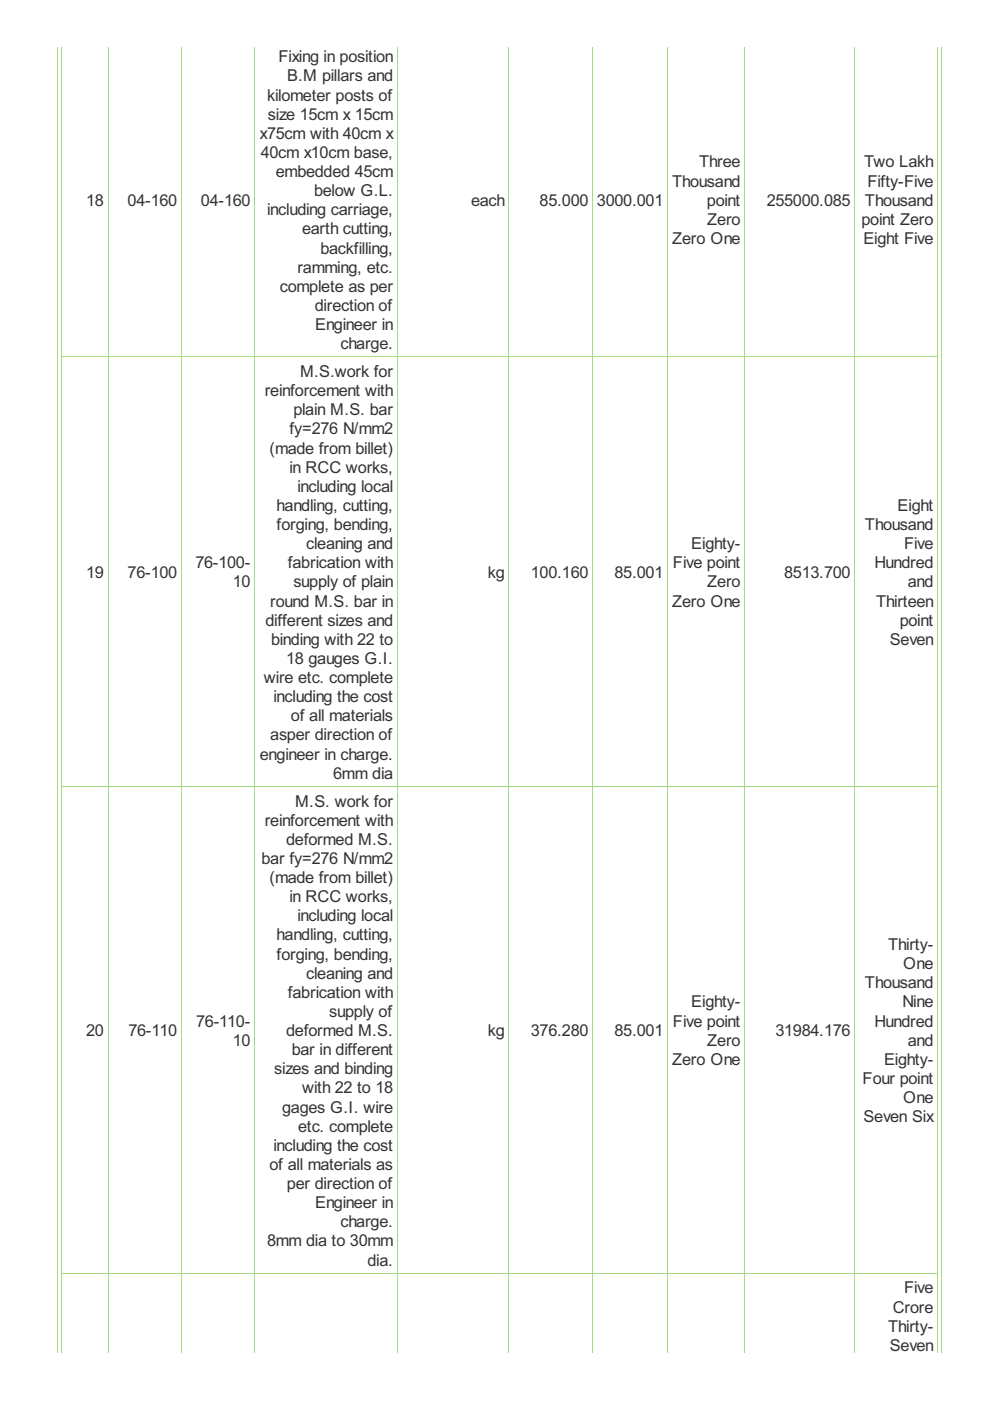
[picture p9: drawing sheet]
<svg xmlns="http://www.w3.org/2000/svg" width="210mm" height="297mm" viewBox="0 0 210 297" stroke-linecap="round" stroke-linejoin="round" font-family="sans-serif">
<defs><g id="words">
<g font-size="3.9" fill="#333">
<text x="59" y="13.2">Fixing in position</text>
<text x="60.9" y="17.3">B.M pillars and</text>
<text x="56.6" y="21.3">kilometer posts of</text>
<text x="55.1" y="29.4">x75cm with 40cm x</text>
<text x="56.8" y="25.4">size 15cm x 15cm</text>
<text x="55.3" y="33.5">40cm x10cm base,</text>
<text x="148.3" y="35.5">Three</text>
<text x="183.2" y="35.5">Two Lakh</text>
<text x="58.5" y="37.5">embedded 45cm</text>
<text x="66.6" y="41.6">below G.L.</text>
<text x="142.5" y="39.6">Thousand</text>
<text x="183.9" y="39.6">Fifty-Five</text>
<text x="18.3" y="43.6">18</text>
<text x="27.1" y="43.6">04-160</text>
<text x="42.6" y="43.6">04-160</text>
<text x="56.6" y="45.6">including carriage,</text>
<text x="99.9" y="43.6">each</text>
<text x="114.4" y="43.6">85.000</text>
<text x="126.6" y="43.6">3000.001</text>
<text x="149.9" y="43.6">point</text>
<text x="149.9" y="47.7">Zero</text>
<text x="162.6" y="43.6">255000.085</text>
<text x="182.7" y="47.7">point Zero</text>
<text x="183.4" y="43.6">Thousand</text>
<text x="64.1" y="49.7">earth cutting,</text>
<text x="67.9" y="53.8">backfilling,</text>
<text x="142.5" y="51.7">Zero One</text>
<text x="183.1" y="51.7">Eight Five</text>
<text x="63" y="57.8">ramming, etc.</text>
<text x="59.3" y="61.9">complete as per</text>
<text x="66.8" y="65.9">direction of</text>
<text x="66.8" y="70">Engineer in</text>
<text x="72.2" y="74">charge.</text>
<text x="56.1" y="84">reinforcement with</text>
<text x="63.6" y="79.9">M.S.work for</text>
<text x="62.2" y="88">plain M.S. bar</text>
<text x="61.4" y="92.1">fy=276 N/mm2</text>
<text x="57.1" y="96.2">(made from billet)</text>
<text x="61.4" y="100.2">in RCC works,</text>
<text x="63" y="104.3">including local</text>
<text x="58.7" y="108.3">handling, cutting,</text>
<text x="58.7" y="112.4">forging, bending,</text>
<text x="183.4" y="112.4">Thousand</text>
<text x="190.3" y="108.3">Eight</text>
<text x="64.9" y="116.4">cleaning and</text>
<text x="146.6" y="116.4">Eighty-</text>
<text x="191.7" y="116.4">Five</text>
<text x="18.3" y="122.5">19</text>
<text x="27.1" y="122.5">76-100</text>
<text x="41.4" y="120.5">76-100-</text>
<text x="49.4" y="124.5">10</text>
<text x="61" y="120.5">fabrication with</text>
<text x="62.2" y="124.5">supply of plain</text>
<text x="103.4" y="122.5">kg</text>
<text x="112.5" y="122.5">100.160</text>
<text x="130.3" y="122.5">85.001</text>
<text x="142.7" y="120.5">Five point</text>
<text x="149.9" y="124.5">Zero</text>
<text x="166.3" y="122.5">8513.700</text>
<text x="185.4" y="120.5">Hundred</text>
<text x="192.5" y="124.5">and</text>
<text x="57.3" y="128.6">round M.S. bar in</text>
<text x="142.5" y="128.6">Zero One</text>
<text x="185.8" y="128.6">Thirteen</text>
<text x="56.3" y="132.7">different sizes and</text>
<text x="57.5" y="136.7">binding with 22 to</text>
<text x="188.6" y="136.7">Seven</text>
<text x="190.8" y="132.7">point</text>
<text x="60.7" y="140.8">18 gauges G.I.</text>
<text x="55.9" y="144.8">wire etc. complete</text>
<text x="58" y="148.9">including the cost</text>
<text x="61.7" y="152.9">of all materials</text>
<text x="55.1" y="161">engineer in charge.</text>
<text x="57.3" y="157">asper direction of</text>
<text x="70.6" y="165.1">6mm dia</text>
<text x="62.6" y="171">M.S. work for</text>
<text x="56.1" y="175.1">reinforcement with</text>
<text x="60.7" y="179.1">deformed M.S.</text>
<text x="55.4" y="183.2">bar fy=276 N/mm2</text>
<text x="57.1" y="187.2">(made from billet)</text>
<text x="61.4" y="191.3">in RCC works,</text>
<text x="63" y="195.3">including local</text>
<text x="58.7" y="199.4">handling, cutting,</text>
<text x="58.7" y="203.4">forging, bending,</text>
<text x="188.3" y="201.4">Thirty-</text>
<text x="64.9" y="207.5">cleaning and</text>
<text x="183.4" y="209.5">Thousand</text>
<text x="191.5" y="205.5">One</text>
<text x="61" y="211.6">fabrication with</text>
<text x="69.8" y="215.6">supply of</text>
<text x="146.6" y="213.6">Eighty-</text>
<text x="191.3" y="213.6">Nine</text>
<text x="18.3" y="219.7">20</text>
<text x="27.2" y="219.7">76-110</text>
<text x="41.6" y="217.6">76-110-</text>
<text x="49.4" y="221.7">10</text>
<text x="60.7" y="219.7">deformed M.S.</text>
<text x="103.4" y="219.7">kg</text>
<text x="112.5" y="219.7">376.280</text>
<text x="130.3" y="219.7">85.001</text>
<text x="142.7" y="217.6">Five point</text>
<text x="149.9" y="221.7">Zero</text>
<text x="164.4" y="219.7">31984.176</text>
<text x="185.4" y="217.6">Hundred</text>
<text x="192.5" y="221.7">and</text>
<text x="58.1" y="227.8">sizes and binding</text>
<text x="61.9" y="223.7">bar in different</text>
<text x="142.5" y="225.7">Zero One</text>
<text x="187.5" y="225.7">Eighty-</text>
<text x="64.1" y="231.8">with 22 to 18</text>
<text x="182.9" y="229.8">Four point</text>
<text x="191.5" y="233.9">One</text>
<text x="59.8" y="235.9">gages G.I. wire</text>
<text x="63.2" y="239.9">etc. complete</text>
<text x="183.1" y="237.9">Seven Six</text>
<text x="58" y="244">including the cost</text>
<text x="57.1" y="248">of all materials as</text>
<text x="60.8" y="252.1">per direction of</text>
<text x="66.8" y="256.2">Engineer in</text>
<text x="72.2" y="260.2">charge.</text>
<text x="56.6" y="264.3">8mm dia to 30mm</text>
<text x="77.9" y="268.3">dia.</text>
<text x="191.7" y="274.2">Five</text>
<text x="189.3" y="278.3">Crore</text>
<text x="188.3" y="282.3">Thirty-</text>
<text x="188.6" y="286.4">Seven</text>
</g>
</g></defs>
<g fill="none" stroke="#a8da7f" stroke-width=".21">
<path d="M12.1 9.9v276.9M13.1 9.9v276.9M22.9 9.9v276.9M38.5 9.9v276.9M54 9.9v276.9M84.2 9.9v276.9M107.9 9.9v276.9M125.6 9.9v276.9M141.5 9.9v276.9M157.9 9.9v276.9M181.2 9.9v276.9M198.8 9.9v276.9"/>
<path d="M199.6 9.9v276.9M13 75.6h185.9M13 166.7h185.9M13 269.9h185.9"/>
</g>
<use href="#words"/>
</svg>
